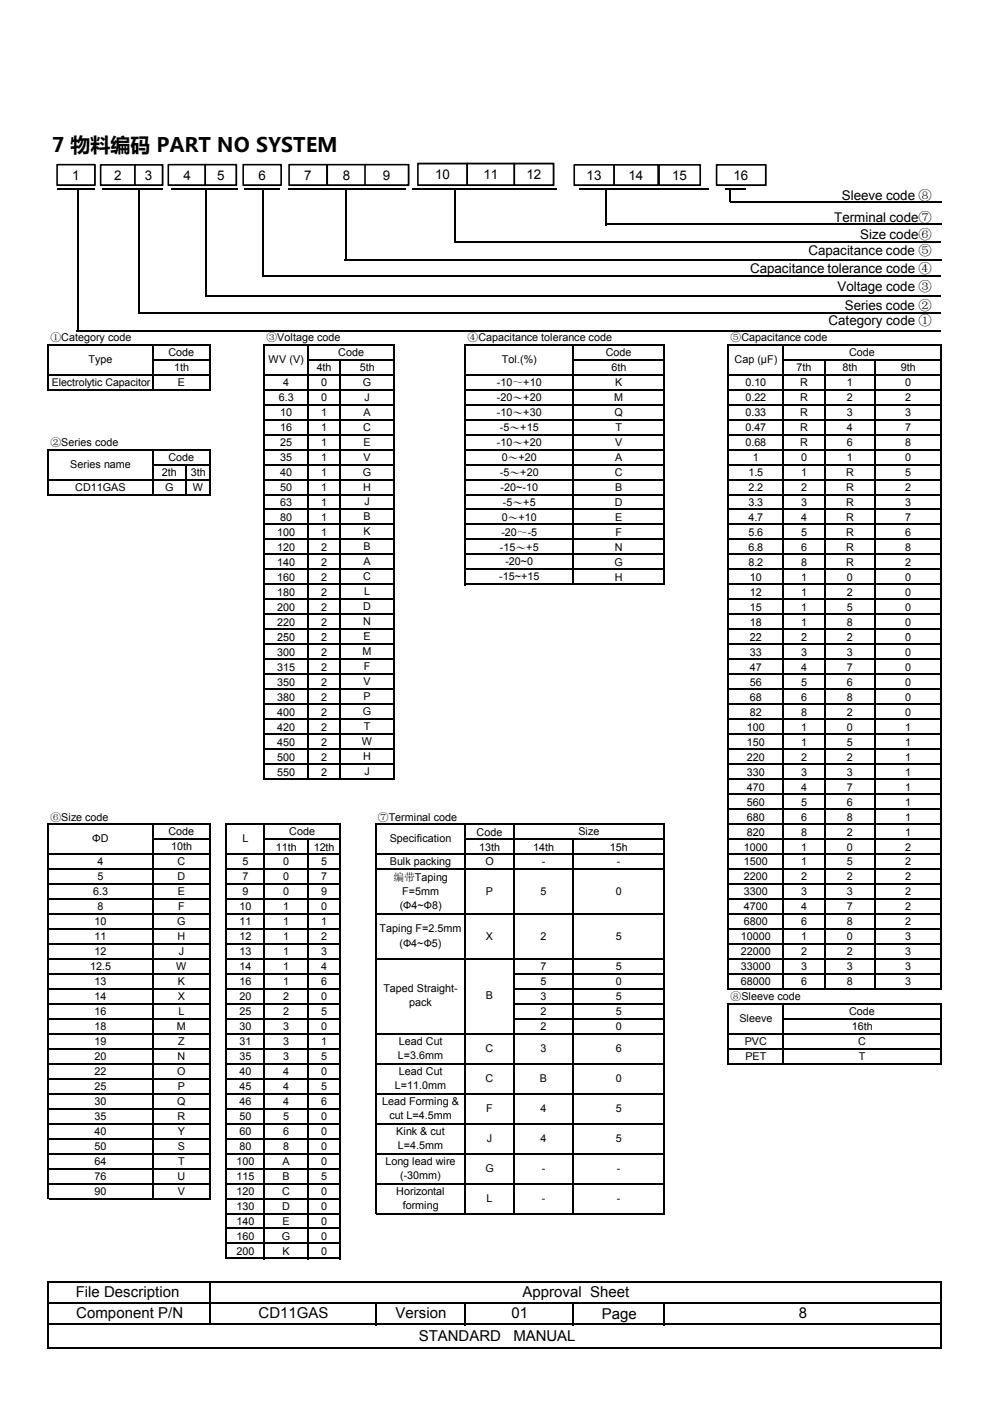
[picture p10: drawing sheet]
<svg xmlns="http://www.w3.org/2000/svg" width="210mm" height="297mm" viewBox="0 0 210 297" stroke-linecap="round" stroke-linejoin="round" font-family="sans-serif">
<defs><g id="words">
<text font-size="4.2" x="11" y="32.3">7 物料编码 PART NO SYSTEM</text>
<g font-size="3.2">
<text x="16" y="275">File Description</text>
<text x="110.8" y="275">Approval Sheet</text>
<text x="16.2" y="279.5">Component P/N</text>
<text x="54.8" y="279.5">CD11GAS</text>
<text x="83.9" y="279.5">Version</text>
<text x="108.5" y="279.5">01</text>
<text x="127.6" y="279.6">Page</text>
<text x="169.4" y="279.5">8</text>
<text x="88.8" y="284.3">STANDARD</text>
<text x="108.9" y="284.3">MANUAL</text>
</g>
<g font-size="2.8">
<text x="15.3" y="38.1">1</text>
<text x="24.2" y="38.1">2</text>
<text x="30.7" y="38.1">3</text>
<text x="38.9" y="38.1">4</text>
<text x="46" y="38.1">5</text>
<text x="54.8" y="38.1">6</text>
<text x="64.5" y="38.1">7</text>
<text x="72.7" y="38.1">8</text>
<text x="81.2" y="38.1">9</text>
<text x="92.2" y="38">10</text>
<text x="102.5" y="38">11</text>
<text x="111.6" y="38">12</text>
<text x="124.4" y="38.1">13</text>
<text x="133.3" y="38.1">14</text>
<text x="142.5" y="38.1">15</text>
<text x="155.5" y="38.1">16</text>
<text x="176.9" y="47">Terminal code⑦</text>
<text x="178.5" y="42.3">Sleeve code ⑧</text>
<text x="182.4" y="50.6">Size code⑥</text>
<text x="159" y="57.8">Capacitance tolerance code ④</text>
<text x="171.4" y="54.1">Capacitance code ⑤</text>
<text x="177.5" y="61.8">Voltage code ③</text>
<text x="179.1" y="65.8">Series code ②</text>
<text x="175.7" y="69">Category code ①</text>
</g>
<g font-size="2.3">
<text x="10.7" y="72.4">①Category code</text>
<text x="18.8" y="76.9">Type</text>
<text x="35.7" y="75.4">Code</text>
<text x="56.5" y="72.4">③Voltage code</text>
<text x="56.9" y="76.9">WV (V)</text>
<text x="71.7" y="75.4">Code</text>
<text x="99.1" y="72.4">④Capacitance tolerance code</text>
<text x="106.4" y="76.9">Tol.(%)</text>
<text x="128.4" y="75.5">Code</text>
<text x="154.9" y="72.4">⑤Capacitance code</text>
<text x="155.7" y="76.9">Cap (µF)</text>
<text x="180" y="75.4">Code</text>
<text x="36.9" y="78.6">1th</text>
<text x="37.7" y="81.8">E</text>
<text x="60" y="81.9">4</text>
<text x="67.1" y="78.7">4th</text>
<text x="68.1" y="81.9">0</text>
<text x="76.3" y="78.6">5th</text>
<text x="77" y="81.8">G</text>
<text x="105.4" y="81.9">-10～+10</text>
<text x="129.6" y="78.7">6th</text>
<text x="130.4" y="81.9">K</text>
<text x="158" y="81.9">0.10</text>
<text x="168.9" y="78.7">7th</text>
<text x="169.7" y="81.9">R</text>
<text x="178.6" y="78.7">8th</text>
<text x="179.6" y="81.9">1</text>
<text x="191" y="78.7">9th</text>
<text x="191.9" y="81.9">0</text>
<text x="59.1" y="85">6.3</text>
<text x="59.4" y="88.2">10</text>
<text x="68.1" y="85">0</text>
<text x="68.1" y="88.2">1</text>
<text x="77.1" y="88.1">A</text>
<text x="77.3" y="84.9">J</text>
<text x="105.4" y="85.1">-20～+20</text>
<text x="105.4" y="88.3">-10～+30</text>
<text x="130.2" y="85">M</text>
<text x="130.3" y="88.2">Q</text>
<text x="158" y="85">0.22</text>
<text x="158" y="88.2">0.33</text>
<text x="169.7" y="85">R</text>
<text x="169.7" y="88.2">R</text>
<text x="179.6" y="85">2</text>
<text x="179.6" y="88.2">3</text>
<text x="191.9" y="85">2</text>
<text x="191.9" y="88.2">3</text>
<text x="10.7" y="94.6">②Series code</text>
<text x="59.4" y="91.4">16</text>
<text x="59.4" y="94.6">25</text>
<text x="68.1" y="91.4">1</text>
<text x="68.1" y="94.6">1</text>
<text x="77" y="91.3">C</text>
<text x="77.1" y="94.5">E</text>
<text x="105.4" y="94.6">-10～+20</text>
<text x="106" y="91.4">-5～+15</text>
<text x="130.4" y="94.6">V</text>
<text x="130.5" y="91.4">T</text>
<text x="158" y="91.4">0.47</text>
<text x="158" y="94.6">0.68</text>
<text x="169.7" y="91.4">R</text>
<text x="169.7" y="94.6">R</text>
<text x="179.6" y="91.4">4</text>
<text x="179.6" y="94.6">6</text>
<text x="191.9" y="91.4">7</text>
<text x="191.9" y="94.6">8</text>
<text x="14.9" y="99.1">Series name</text>
<text x="34.3" y="100.9">2th</text>
<text x="35.7" y="97.6">Code</text>
<text x="40.4" y="100.9">3th</text>
<text x="59.4" y="97.7">35</text>
<text x="59.4" y="100.9">40</text>
<text x="68.1" y="97.7">1</text>
<text x="68.1" y="100.9">1</text>
<text x="77" y="100.8">G</text>
<text x="77.1" y="97.6">V</text>
<text x="106" y="101">-5～+20</text>
<text x="106.4" y="97.8">0～+20</text>
<text x="130.3" y="100.9">C</text>
<text x="130.4" y="97.7">A</text>
<text x="158.7" y="100.9">1.5</text>
<text x="159.6" y="97.7">1</text>
<text x="169.8" y="97.7">0</text>
<text x="169.8" y="100.9">1</text>
<text x="179.4" y="100.9">R</text>
<text x="179.6" y="97.7">1</text>
<text x="191.9" y="97.7">0</text>
<text x="191.9" y="100.9">5</text>
<text x="16" y="104.1">CD11GAS</text>
<text x="35" y="104.1">G</text>
<text x="40.9" y="104.1">W</text>
<text x="59.4" y="104.1">50</text>
<text x="59.4" y="107.3">63</text>
<text x="68.1" y="104.1">1</text>
<text x="68.1" y="107.3">1</text>
<text x="77" y="104">H</text>
<text x="77.3" y="107.2">J</text>
<text x="106.1" y="104">-20~-10</text>
<text x="106.6" y="107.3">-5～+5</text>
<text x="130.3" y="107.3">D</text>
<text x="130.4" y="104.1">B</text>
<text x="158.7" y="104.1">2.2</text>
<text x="158.7" y="107.3">3.3</text>
<text x="169.8" y="104.1">2</text>
<text x="169.8" y="107.3">3</text>
<text x="179.4" y="104.1">R</text>
<text x="179.4" y="107.3">R</text>
<text x="191.9" y="104.1">2</text>
<text x="191.9" y="107.3">3</text>
<text x="58.8" y="113.6">100</text>
<text x="59.4" y="110.4">80</text>
<text x="68.1" y="110.4">1</text>
<text x="68.1" y="113.6">1</text>
<text x="77.1" y="113.5">K</text>
<text x="77.1" y="110.3">B</text>
<text x="106.3" y="113.7">-20～-5</text>
<text x="106.4" y="110.5">0～+10</text>
<text x="130.4" y="110.4">E</text>
<text x="130.5" y="113.6">F</text>
<text x="158.7" y="110.4">4.7</text>
<text x="158.7" y="113.6">5.6</text>
<text x="169.8" y="110.4">4</text>
<text x="169.8" y="113.6">5</text>
<text x="179.4" y="110.4">R</text>
<text x="179.4" y="113.6">R</text>
<text x="191.9" y="110.4">7</text>
<text x="191.9" y="113.6">6</text>
<text x="58.8" y="116.8">120</text>
<text x="58.8" y="120">140</text>
<text x="68.1" y="116.8">2</text>
<text x="68.1" y="120">2</text>
<text x="77.1" y="116.7">B</text>
<text x="77.1" y="119.9">A</text>
<text x="106" y="116.8">-15～+5</text>
<text x="107.1" y="119.9">-20~0</text>
<text x="130.3" y="120">G</text>
<text x="130.3" y="116.8">N</text>
<text x="158.7" y="116.8">6.8</text>
<text x="158.7" y="120">8.2</text>
<text x="169.8" y="116.8">6</text>
<text x="169.8" y="120">8</text>
<text x="179.4" y="116.8">R</text>
<text x="179.4" y="120">R</text>
<text x="191.9" y="116.8">8</text>
<text x="191.9" y="120">2</text>
<text x="58.8" y="123.1">160</text>
<text x="68.1" y="123.1">2</text>
<text x="77" y="123">C</text>
<text x="105.8" y="123">-15~+15</text>
<text x="130.3" y="123.1">H</text>
<text x="159" y="123.1">10</text>
<text x="169.8" y="123.1">1</text>
<text x="179.6" y="123.1">0</text>
<text x="191.9" y="123.1">0</text>
<text x="58.8" y="126.3">180</text>
<text x="58.8" y="129.5">200</text>
<text x="68.1" y="126.3">2</text>
<text x="68.1" y="129.5">2</text>
<text x="77" y="129.4">D</text>
<text x="77.2" y="126.2">L</text>
<text x="159" y="126.3">12</text>
<text x="159" y="129.5">15</text>
<text x="169.8" y="126.3">1</text>
<text x="169.8" y="129.5">1</text>
<text x="179.6" y="126.3">2</text>
<text x="179.6" y="129.5">5</text>
<text x="191.9" y="126.3">0</text>
<text x="191.9" y="129.5">0</text>
<text x="58.8" y="132.7">220</text>
<text x="58.8" y="135.8">250</text>
<text x="68.1" y="132.7">2</text>
<text x="68.1" y="135.8">2</text>
<text x="77" y="132.6">N</text>
<text x="77.1" y="135.7">E</text>
<text x="159" y="132.7">18</text>
<text x="159" y="135.8">22</text>
<text x="169.8" y="132.7">1</text>
<text x="169.8" y="135.8">2</text>
<text x="179.6" y="132.7">8</text>
<text x="179.6" y="135.8">2</text>
<text x="191.9" y="132.7">0</text>
<text x="191.9" y="135.8">0</text>
<text x="58.8" y="139.1">300</text>
<text x="58.8" y="142.2">315</text>
<text x="68.1" y="139.1">2</text>
<text x="68.1" y="142.2">2</text>
<text x="76.9" y="139">M</text>
<text x="77.1" y="142.1">F</text>
<text x="159" y="139.1">33</text>
<text x="159" y="142.2">47</text>
<text x="169.8" y="139.1">3</text>
<text x="169.8" y="142.2">4</text>
<text x="179.6" y="139.1">3</text>
<text x="179.6" y="142.2">7</text>
<text x="191.9" y="139.1">0</text>
<text x="191.9" y="142.2">0</text>
<text x="58.8" y="145.4">350</text>
<text x="58.8" y="148.6">380</text>
<text x="68.1" y="145.4">2</text>
<text x="68.1" y="148.6">2</text>
<text x="77.1" y="145.3">V</text>
<text x="77.1" y="148.5">P</text>
<text x="159" y="145.4">56</text>
<text x="159" y="148.6">68</text>
<text x="169.8" y="145.4">5</text>
<text x="169.8" y="148.6">6</text>
<text x="179.6" y="145.4">6</text>
<text x="179.6" y="148.6">8</text>
<text x="191.9" y="145.4">0</text>
<text x="191.9" y="148.6">0</text>
<text x="58.8" y="151.8">400</text>
<text x="58.8" y="154.9">420</text>
<text x="68.1" y="151.8">2</text>
<text x="68.1" y="154.9">2</text>
<text x="77" y="151.7">G</text>
<text x="77.1" y="154.8">T</text>
<text x="158.4" y="154.9">100</text>
<text x="159" y="151.8">82</text>
<text x="169.8" y="151.8">8</text>
<text x="169.8" y="154.9">1</text>
<text x="179.6" y="151.8">2</text>
<text x="179.6" y="154.9">0</text>
<text x="191.9" y="151.8">0</text>
<text x="191.9" y="154.9">1</text>
<text x="58.8" y="158.1">450</text>
<text x="58.8" y="161.3">500</text>
<text x="68.1" y="158.1">2</text>
<text x="68.1" y="161.3">2</text>
<text x="76.7" y="158">W</text>
<text x="77" y="161.2">H</text>
<text x="158.4" y="158.1">150</text>
<text x="158.4" y="161.3">220</text>
<text x="169.8" y="158.1">1</text>
<text x="169.8" y="161.3">2</text>
<text x="179.6" y="158.1">5</text>
<text x="179.6" y="161.3">2</text>
<text x="191.9" y="158.1">1</text>
<text x="191.9" y="161.3">1</text>
<text x="58.8" y="164.5">550</text>
<text x="68.1" y="164.5">2</text>
<text x="77.3" y="164.4">J</text>
<text x="158.4" y="164.5">330</text>
<text x="158.4" y="167.6">470</text>
<text x="169.8" y="164.5">3</text>
<text x="169.8" y="167.6">4</text>
<text x="179.6" y="164.5">3</text>
<text x="179.6" y="167.6">7</text>
<text x="191.9" y="164.5">1</text>
<text x="191.9" y="167.6">1</text>
<text x="158.4" y="170.8">560</text>
<text x="158.4" y="174">680</text>
<text x="169.8" y="170.8">5</text>
<text x="169.8" y="174">6</text>
<text x="179.6" y="170.8">6</text>
<text x="179.6" y="174">8</text>
<text x="191.9" y="170.8">1</text>
<text x="191.9" y="174">1</text>
<text x="10.7" y="174">⑥Size code</text>
<text x="19.6" y="178.5">ΦD</text>
<text x="35.7" y="177.1">Code</text>
<text x="51.4" y="178.5">L</text>
<text x="61.3" y="177.1">Code</text>
<text x="80.1" y="174">⑦Terminal code</text>
<text x="82.6" y="178.5">Specification</text>
<text x="101" y="177.2">Code</text>
<text x="122.6" y="177.1">Size</text>
<text x="158.4" y="177.2">820</text>
<text x="169.8" y="177.2">8</text>
<text x="179.6" y="177.2">2</text>
<text x="191.9" y="177.2">1</text>
<text x="20.7" y="183.5">4</text>
<text x="36.3" y="180.2">10th</text>
<text x="37.6" y="183.4">C</text>
<text x="51.4" y="183.5">5</text>
<text x="58.5" y="180.3">11th</text>
<text x="60" y="183.5">0</text>
<text x="66.5" y="180.3">12th</text>
<text x="68.1" y="183.5">5</text>
<text x="82.7" y="183.4">Bulk packing</text>
<text x="101.6" y="180.3">13th</text>
<text x="102.9" y="183.5">O</text>
<text x="113" y="180.3">14th</text>
<text x="114.9" y="183.5">-</text>
<text x="129.3" y="180.3">15h</text>
<text x="130.8" y="183.5">-</text>
<text x="157.7" y="180.3">1000</text>
<text x="157.7" y="183.5">1500</text>
<text x="169.8" y="180.3">1</text>
<text x="169.8" y="183.5">1</text>
<text x="179.6" y="180.3">0</text>
<text x="179.6" y="183.5">5</text>
<text x="191.9" y="180.3">2</text>
<text x="191.9" y="183.5">2</text>
<text x="19.7" y="189.9">6.3</text>
<text x="20.7" y="186.7">5</text>
<text x="37.6" y="186.6">D</text>
<text x="37.7" y="189.8">E</text>
<text x="51.4" y="186.7">7</text>
<text x="51.4" y="189.9">9</text>
<text x="60" y="186.7">0</text>
<text x="60" y="189.9">0</text>
<text x="68.1" y="186.7">7</text>
<text x="68.1" y="189.9">9</text>
<text x="83.4" y="186.7">编带Taping</text>
<text x="85.3" y="189.7">F=5mm</text>
<text x="103" y="189.7">P</text>
<text x="114.6" y="189.7">5</text>
<text x="130.6" y="189.7">0</text>
<text x="157.7" y="186.7">2200</text>
<text x="157.7" y="189.9">3300</text>
<text x="169.8" y="186.7">2</text>
<text x="169.8" y="189.9">3</text>
<text x="179.6" y="186.7">2</text>
<text x="179.6" y="189.9">3</text>
<text x="191.9" y="186.7">2</text>
<text x="191.9" y="189.9">2</text>
<text x="20" y="196.2">10</text>
<text x="20.7" y="193">8</text>
<text x="37.6" y="196.1">G</text>
<text x="37.8" y="192.9">F</text>
<text x="50.8" y="193">10</text>
<text x="50.8" y="196.2">11</text>
<text x="60" y="193">1</text>
<text x="60" y="196.2">1</text>
<text x="68.1" y="193">0</text>
<text x="68.1" y="196.2">1</text>
<text x="80.5" y="197.7">Taping F=2.5mm</text>
<text x="84.8" y="192.7">(Ф4~Ф8)</text>
<text x="157.7" y="193">4700</text>
<text x="157.7" y="196.2">6800</text>
<text x="169.8" y="193">4</text>
<text x="169.8" y="196.2">6</text>
<text x="179.6" y="193">7</text>
<text x="179.6" y="196.2">8</text>
<text x="191.9" y="193">2</text>
<text x="191.9" y="196.2">2</text>
<text x="20" y="199.4">11</text>
<text x="20" y="202.6">12</text>
<text x="37.6" y="199.3">H</text>
<text x="37.9" y="202.5">J</text>
<text x="50.8" y="199.4">12</text>
<text x="50.8" y="202.6">13</text>
<text x="60" y="199.4">1</text>
<text x="60" y="202.6">1</text>
<text x="68.1" y="199.4">2</text>
<text x="68.1" y="202.6">3</text>
<text x="84.7" y="200.7">(Ф4~Ф5)</text>
<text x="103" y="199.2">X</text>
<text x="114.6" y="199.2">2</text>
<text x="130.6" y="199.2">5</text>
<text x="157.1" y="199.4">10000</text>
<text x="157.1" y="202.6">22000</text>
<text x="169.8" y="199.4">1</text>
<text x="169.8" y="202.6">2</text>
<text x="179.6" y="199.4">0</text>
<text x="179.6" y="202.6">2</text>
<text x="191.9" y="199.4">3</text>
<text x="191.9" y="202.6">3</text>
<text x="19.1" y="205.7">12.5</text>
<text x="20" y="208.9">13</text>
<text x="37.3" y="205.6">W</text>
<text x="37.7" y="208.8">K</text>
<text x="50.8" y="205.7">14</text>
<text x="50.8" y="208.9">16</text>
<text x="60" y="205.7">1</text>
<text x="60" y="208.9">1</text>
<text x="68.1" y="205.7">4</text>
<text x="68.1" y="208.9">6</text>
<text x="114.6" y="205.7">7</text>
<text x="114.6" y="208.9">5</text>
<text x="130.6" y="205.7">5</text>
<text x="130.6" y="208.9">0</text>
<text x="157.1" y="205.7">33000</text>
<text x="157.1" y="208.9">68000</text>
<text x="169.8" y="205.7">3</text>
<text x="169.8" y="208.9">6</text>
<text x="179.6" y="205.7">3</text>
<text x="179.6" y="208.9">8</text>
<text x="191.9" y="205.7">3</text>
<text x="191.9" y="208.9">3</text>
<text x="20" y="212.1">14</text>
<text x="20" y="215.3">16</text>
<text x="37.7" y="212">X</text>
<text x="37.8" y="215.2">L</text>
<text x="50.8" y="212.1">20</text>
<text x="50.8" y="215.3">25</text>
<text x="60" y="212.1">2</text>
<text x="60" y="215.3">2</text>
<text x="68.1" y="212.1">0</text>
<text x="68.1" y="215.3">5</text>
<text x="81.3" y="210.4">Taped Straight-</text>
<text x="86.7" y="213.4">pack</text>
<text x="103" y="211.9">B</text>
<text x="114.6" y="212.1">3</text>
<text x="114.6" y="215.3">2</text>
<text x="130.6" y="212.1">5</text>
<text x="130.6" y="215.3">5</text>
<text x="154.9" y="212.1">⑧Sleeve code</text>
<text x="180" y="215.2">Code</text>
<text x="20" y="218.4">18</text>
<text x="20" y="221.6">19</text>
<text x="37.5" y="218.3">M</text>
<text x="37.8" y="221.5">Z</text>
<text x="50.8" y="218.4">30</text>
<text x="50.8" y="221.6">31</text>
<text x="60" y="218.4">3</text>
<text x="60" y="221.6">3</text>
<text x="68.1" y="218.4">0</text>
<text x="68.1" y="221.6">1</text>
<text x="84.6" y="221.5">Lead Cut</text>
<text x="114.6" y="218.4">2</text>
<text x="130.6" y="218.4">0</text>
<text x="156.8" y="216.6">Sleeve</text>
<text x="157.9" y="221.6">PVC</text>
<text x="180.6" y="218.3">16th</text>
<text x="181.9" y="221.5">C</text>
<text x="20" y="224.8">20</text>
<text x="20" y="228">22</text>
<text x="37.6" y="227.9">O</text>
<text x="37.6" y="224.7">N</text>
<text x="50.8" y="224.8">35</text>
<text x="50.8" y="228">40</text>
<text x="60" y="224.8">3</text>
<text x="60" y="228">4</text>
<text x="68.1" y="224.8">5</text>
<text x="68.1" y="228">0</text>
<text x="84.4" y="224.5">L=3.6mm</text>
<text x="84.6" y="227.9">Lead Cut</text>
<text x="103" y="223">C</text>
<text x="114.6" y="223">3</text>
<text x="130.6" y="223">6</text>
<text x="158" y="224.8">PET</text>
<text x="182.1" y="224.7">T</text>
<text x="20" y="231.1">25</text>
<text x="37.7" y="231">P</text>
<text x="50.8" y="231.1">45</text>
<text x="60" y="231.1">4</text>
<text x="68.1" y="231.1">5</text>
<text x="83.7" y="230.9">L=11.0mm</text>
<text x="103" y="229.3">C</text>
<text x="114.5" y="229.3">B</text>
<text x="130.6" y="229.3">0</text>
<text x="20" y="234.3">30</text>
<text x="20" y="237.5">35</text>
<text x="37.6" y="234.2">Q</text>
<text x="37.6" y="237.4">R</text>
<text x="50.8" y="234.3">46</text>
<text x="50.8" y="237.5">50</text>
<text x="60" y="234.3">4</text>
<text x="60" y="237.5">5</text>
<text x="68.1" y="234.3">6</text>
<text x="68.1" y="237.5">0</text>
<text x="81" y="234.2">Lead Forming &amp;</text>
<text x="82.5" y="237.2">cut L=4.5mm</text>
<text x="103.1" y="235.7">F</text>
<text x="114.6" y="235.7">4</text>
<text x="130.6" y="235.7">5</text>
<text x="20" y="240.7">40</text>
<text x="20" y="243.8">50</text>
<text x="37.7" y="240.6">Y</text>
<text x="37.7" y="243.7">S</text>
<text x="50.8" y="240.7">60</text>
<text x="50.8" y="243.8">80</text>
<text x="60" y="240.7">6</text>
<text x="60" y="243.8">8</text>
<text x="68.1" y="240.7">0</text>
<text x="68.1" y="243.8">0</text>
<text x="84" y="240.6">Kink &amp; cut</text>
<text x="84.4" y="243.6">L=4.5mm</text>
<text x="103.2" y="242">J</text>
<text x="114.6" y="242">4</text>
<text x="130.6" y="242">5</text>
<text x="20" y="247">64</text>
<text x="20" y="250.2">76</text>
<text x="37.6" y="250.1">U</text>
<text x="37.8" y="246.9">T</text>
<text x="50.1" y="247">100</text>
<text x="50.1" y="250.2">115</text>
<text x="59.9" y="247">A</text>
<text x="59.9" y="250.2">B</text>
<text x="68.1" y="247">0</text>
<text x="68.1" y="250.2">5</text>
<text x="81.7" y="246.9">Long lead wire</text>
<text x="84.8" y="249.9">(-30mm)</text>
<text x="102.9" y="248.4">G</text>
<text x="114.9" y="248.4">-</text>
<text x="130.8" y="248.4">-</text>
<text x="20" y="253.4">90</text>
<text x="37.7" y="253.3">V</text>
<text x="50.1" y="253.4">120</text>
<text x="50.1" y="256.5">130</text>
<text x="59.9" y="253.4">C</text>
<text x="59.9" y="256.5">D</text>
<text x="68.1" y="253.4">0</text>
<text x="68.1" y="256.5">0</text>
<text x="84" y="253.3">Horizontal</text>
<text x="85.4" y="256.3">forming</text>
<text x="103.2" y="254.7">L</text>
<text x="114.9" y="254.7">-</text>
<text x="130.8" y="254.7">-</text>
<text x="50.1" y="259.7">140</text>
<text x="50.1" y="262.9">160</text>
<text x="59.8" y="262.9">G</text>
<text x="59.9" y="259.7">E</text>
<text x="68.1" y="259.7">0</text>
<text x="68.1" y="262.9">0</text>
<text x="50.1" y="266.1">200</text>
<text x="59.9" y="266.1">K</text>
<text x="68.1" y="266.1">0</text>
</g>
<text font-size="2.2" x="11" y="81.8">Electrolytic Capacitor</text>
</g></defs>
<g fill="none" stroke="#000" stroke-width=".34">
<path d="M12.1 40.1h8.1M16.5 40.1v30M21.6 40.1h12.9M29.4 40.1v26.2h170.2M36.2 40.1h14.1M43.7 40.1v22.7M51.8 40.1h7.6M55.7 58.6h143.9M73 55.1h126.7M96.4 51.3h103.2M122.7 40.1h27.5M128.5 47.5h71.1"/>
<path d="M153.9 40.1h4.3M154.8 42.8h44.8M154.9 40.2v2.5M10.2 72.9v9.9M10.4 73.1h34.3M10.4 79.4h34.3M32.3 73.3v9.5M32.5 76.3h12.2M44 62.8h155.6M44.5 73.3v9.5M56 72.9v61.3M56.2 73.1h27.5"/>
<path d="M56.2 79.4h27.5M65.3 73.3v60.9M65.4 76.3h18.3M72.1 76.4v57.8M83.5 73.3v60.9M98.6 72.9v51.2M98.8 73.1h42.1M98.8 79.4h42.1M121.5 73.3v50.8M121.7 76.3h19.2M140.8 73.3v50.8M154.4 72.9v61.3"/>
<path d="M154.6 73.1h45M154.6 79.4h45M166.1 73.3v60.9M166.2 76.3h33.4M174.8 76.4v57.8M185.5 76.4v57.8M199.4 73.3v60.9M10.2 95.2v9.8M10.4 82.6h34.3M10.4 95.3h34.3M32.3 95.5v9.5M32.5 98.5h12.2"/>
<path d="M39.4 98.7v6.3M44.5 95.5v9.5M56.2 82.6h27.5M56.2 85.8h27.5M56.2 89h27.5M56.2 92.1h27.5M56.2 95.3h27.5M56.2 98.5h27.5M98.8 82.6h42.1M98.8 85.8h42.1M98.8 89h42.1M98.8 92.1h42.1"/>
<path d="M98.8 95.3h42.1M98.8 98.5h42.1M154.6 82.6h45M154.6 85.8h45M154.6 89h45M154.6 92.1h45M154.6 95.3h45M154.6 98.5h45M10.4 101.7h34.3M10.4 104.8h34.3M56.2 101.7h27.5M56.2 104.8h27.5"/>
<path d="M56.2 108h27.5M56.2 111.2h27.5M56.2 114.4h27.5M56.2 117.5h27.5M98.8 101.7h42.1M98.8 104.8h42.1M98.8 108h42.1M98.8 111.2h42.1M98.8 114.4h42.1M98.8 117.5h42.1M154.6 101.7h45M154.6 104.8h45"/>
<path d="M154.6 108h45M154.6 111.2h45M154.6 114.4h45M154.6 117.5h45M56.2 120.7h27.5M56.2 123.9h27.5M56.2 127.1h27.5M56.2 130.2h27.5M56.2 133.4h27.5M98.8 120.7h42.1M98.8 123.9h42.1M154.6 120.7h45"/>
<path d="M154.6 123.9h45M154.6 127.1h45M154.6 130.2h45M154.6 133.4h45"/>
</g>
<path d="M55.7 40.1v18.5M73.3 40.1v15M96.4 40.1v11.2M128.5 40.1v7.7M16.2 70.1h183.4" fill="none" stroke="#000" stroke-width=".38"/>
<path d="M12.1 34.9h8v4.4h-8z" fill="#fff"/>
<path d="M12 34.8h8.3v4.6h-8.3zM12.1 35.1l.2-.2v4.4l-.2-.2h8l-.2 .2v-4.4l.2 .2z" fill="#000"/>
<path d="M21.3 35h7.3v4.3h-7.3z" fill="#fff"/>
<path d="M21.2 34.8h7.5v4.6h-7.5zM21.3 35.1l.2-.1v4.3l-.2-.2h7.3l-.2 .2v-4.3l.2 .1z" fill="#000"/>
<path d="M28.6 35h5.9v4.3h-5.9z" fill="#fff"/>
<path d="M28.5 34.8h6.1v4.6h-6.1zM28.6 35.1l.2-.1v4.3l-.2-.2h5.9l-.2 .2v-4.3l.2 .1z" fill="#000"/>
<path d="M35.7 34.9h8v4.4h-8z" fill="#fff"/>
<path d="M35.6 34.8h8.3v4.6h-8.3zM35.7 35.1l.2-.2v4.4l-.2-.2h8l-.1 .2v-4.4l.1 .2z" fill="#000"/>
<path d="M43.5 34.9h6.6v4.4h-6.6z" fill="#fff"/>
<path d="M43.4 34.8h6.8v4.6h-6.8zM43.5 35.1l.2-.2v4.4l-.2-.2h6.6l-.2 .2v-4.4l.2 .2z" fill="#000"/>
<path d="M51.6 34.9h8v4.4h-8z" fill="#fff"/>
<path d="M51.4 34.8h8.3v4.6h-8.3zM51.6 35.1l.1-.2v4.4l-.1-.2h8l-.2 .2v-4.4l.2 .2z" fill="#000"/>
<path d="M61.3 34.9h8v4.4h-8z" fill="#fff"/>
<path d="M61.2 34.8h8.3v4.6h-8.3zM61.3 35.1l.2-.2v4.4l-.2-.2h8l-.1 .2v-4.4l.1 .2z" fill="#000"/>
<path d="M69.3 34.9h8.3v4.4h-8.3z" fill="#fff"/>
<path d="M69.2 34.8h8.6v4.6h-8.6zM69.3 35.1l.3-.2v4.4l-.3-.2h8.3l-.1 .2v-4.4l.1 .2z" fill="#000"/>
<path d="M88.6 34.7h10.5v4.6h-10.5z" fill="#fff"/>
<path d="M88.5 34.5h10.7v4.9h-10.7zM88.8 34.7v4.6l-.2-.2h10.5l-.2 .2v-4.6l.2 .2h-10.5z" fill="#000"/>
<path d="M99.1 34.7h10v4.6h-10z" fill="#fff"/>
<path d="M98.9 34.5h10.3v4.9h-10.3zM99.2 34.7v4.6l-.1-.2h10l-.2 .2v-4.6l.2 .2h-10z" fill="#000"/>
<path d="M109.1 34.7h8.2v4.6h-8.2z" fill="#fff"/>
<path d="M108.9 34.5h8.6v4.9h-8.6zM109.2 34.7v4.6l-.1-.2h8.2l-.1 .2v-4.6l.1 .2h-8.2z" fill="#000"/>
<path d="M77.4 34.9h9.3v4.4h-9.3z" fill="#fff"/>
<path d="M77.3 34.8h9.5v4.6h-9.5zM77.4 35.1l.2-.2v4.4l-.2-.2h9.3l-.3 .2v-4.4l.3 .2z" fill="#000"/>
<path d="M121.8 35h8.4v4.3h-8.4z" fill="#fff"/>
<path d="M121.6 34.8h8.7v4.6h-8.7zM121.8 35.1l.1-.1v4.3l-.1-.2h8.4l-.2 .2v-4.3l.2 .1z" fill="#000"/>
<path d="M130.2 35h9.3v4.3h-9.3z" fill="#fff"/>
<path d="M130.1 34.8h9.5v4.6h-9.5zM130.2 35.1l.2-.1v4.3l-.2-.2h9.3l-.1 .2v-4.3l.1 .1z" fill="#000"/>
<path d="M139.7 35h8.8v4.3h-8.8z" fill="#fff"/>
<path d="M139.6 34.8h9v4.6h-9zM139.7 35.1l.2-.1v4.3l-.2-.2h8.8l-.2 .2v-4.3l.2 .1z" fill="#000"/>
<path d="M151.9 35h10.4v4.2h-10.4z" fill="#fff"/>
<path d="M151.8 34.8h10.7v4.6h-10.6l-.1-.2zM151.9 35.1l.2-.1v4.2l-.2-.1h10.4l-.1 .1v-4.2l.1 .1z" fill="#000"/>
<path d="M61 40.1h24.9M87.4 40.1h30.7" fill="none" stroke="#000" stroke-width=".34"/>
<g fill="#fff">
<path d="M10.4 134.2h45.6v31.1h-45.6z"/>
<path d="M83.5 134.2h70.9v31.1h-70.9z"/>
<path d="M10.4 165.2h144v9.6h-144z"/>
<path d="M72.1 174.7h7.6v3.3h-7.6z"/>
<path d="M140.8 174.7h13.6v3.3h-13.6z"/>
<path d="M44.5 177.9h3.5v3.2h-3.5z"/>
<path d="M72.1 177.9h7.6v3.2h-7.6z"/>
<path d="M140.8 177.9h13.6v3.2h-13.6z"/>
<path d="M44.5 181.1h3.5v3.2h-3.5z"/>
<path d="M72.1 181.1h7.6v3.2h-7.6z"/>
<path d="M140.8 181.1h13.6v3.2h-13.6z"/>
<path d="M44.5 184.3h3.5v3.2h-3.5z"/>
<path d="M72.1 184.3h7.6v3.2h-7.6z"/>
<path d="M140.8 184.3h13.6v3.2h-13.6z"/>
<path d="M44.5 187.4h3.5v3.3h-3.5z"/>
<path d="M72.1 187.4h7.6v3.3h-7.6z"/>
<path d="M140.8 187.4h13.6v3.3h-13.6z"/>
<path d="M44.5 190.6h3.5v3.2h-3.5z"/>
<path d="M72.1 190.6h7.6v3.2h-7.6z"/>
<path d="M140.8 190.6h13.6v3.2h-13.6z"/>
<path d="M44.5 193.8h3.5v3.2h-3.5z"/>
<path d="M72.1 193.8h7.6v3.2h-7.6z"/>
<path d="M140.8 193.8h13.6v3.2h-13.6z"/>
<path d="M44.5 197h3.5v3.2h-3.5z"/>
<path d="M72.1 197h7.6v3.2h-7.6z"/>
<path d="M140.8 197h13.6v3.2h-13.6z"/>
<path d="M44.5 200.1h3.5v3.3h-3.5z"/>
<path d="M72.1 200.1h7.6v3.3h-7.6z"/>
<path d="M140.8 200.1h13.6v3.3h-13.6z"/>
<path d="M44.5 203.3h3.5v3.2h-3.5z"/>
<path d="M72.1 203.3h7.6v3.2h-7.6z"/>
<path d="M140.8 203.3h13.6v3.2h-13.6z"/>
<path d="M44.5 206.5h3.5v3.2h-3.5z"/>
<path d="M72.1 206.5h7.6v3.2h-7.6z"/>
<path d="M140.8 206.5h13.6v3.2h-13.6z"/>
<path d="M44.5 209.7h3.5v3.2h-3.5z"/>
<path d="M72.1 209.7h7.6v3.2h-7.6z"/>
<path d="M140.8 209.7h58.7v3.2h-58.7z"/>
<path d="M44.5 212.8h3.5v3.3h-3.5z"/>
<path d="M72.1 212.8h7.6v3.3h-7.6z"/>
<path d="M140.8 212.8h13.6v3.3h-13.6z"/>
<path d="M44.5 216h3.5v3.2h-3.5z"/>
<path d="M72.1 216h7.6v3.2h-7.6z"/>
<path d="M140.8 216h13.6v3.2h-13.6z"/>
<path d="M44.5 219.2h3.5v3.2h-3.5z"/>
<path d="M72.1 219.2h7.6v3.2h-7.6z"/>
<path d="M140.8 219.2h13.6v3.2h-13.6z"/>
<path d="M44.5 222.4h3.5v3.2h-3.5z"/>
<path d="M72.1 222.4h7.6v3.2h-7.6z"/>
<path d="M140.8 222.4h13.6v3.2h-13.6z"/>
<path d="M44.5 225.5h3.5v3.3h-3.5z"/>
<path d="M72.1 225.5h7.6v3.3h-7.6z"/>
<path d="M140.8 225.5h58.7v3.3h-58.7z"/>
<path d="M44.5 228.7h3.5v3.2h-3.5z"/>
<path d="M72.1 228.7h7.6v3.2h-7.6z"/>
<path d="M140.8 228.7h58.7v3.2h-58.7z"/>
<path d="M44.5 231.9h3.5v3.2h-3.5z"/>
<path d="M72.1 231.9h7.6v3.2h-7.6z"/>
<path d="M140.8 231.9h58.7v3.2h-58.7z"/>
<path d="M44.5 235.1h3.5v3.2h-3.5z"/>
<path d="M72.1 235.1h7.6v3.2h-7.6z"/>
<path d="M140.8 235.1h58.7v3.2h-58.7z"/>
<path d="M44.5 238.2h3.5v3.3h-3.5z"/>
<path d="M72.1 238.2h7.6v3.3h-7.6z"/>
<path d="M140.8 238.2h58.7v3.3h-58.7z"/>
<path d="M44.5 241.4h3.5v3.2h-3.5z"/>
<path d="M72.1 241.4h7.6v3.2h-7.6z"/>
<path d="M140.8 241.4h58.7v3.2h-58.7z"/>
<path d="M44.5 244.6h3.5v6.4h-3.5z"/>
<path d="M72.1 244.6h127.4v6.4h-127.4z"/>
<path d="M44.5 250.9h3.5v3.3h-3.5z"/>
<path d="M79.6 250.9h119.9v3.3h-119.9z"/>
<path d="M44.5 254.1h3.5v12.8h-3.5z"/>
<path d="M72.1 254.1h127.4v12.8h-127.4z"/>
<path d="M10.4 266.8h189.1v1.6h-189.1z"/>
</g>
<g fill="none" stroke="#000" stroke-width=".34">
<path d="M56 134.2v31.2M56.2 136.6h27.5M56.2 139.8h27.5M65.3 134.2v31.2M72.1 134.2v31.2M83.5 134.2v31.2M154.4 134.2v75.6M154.6 136.6h45M154.6 139.8h45M166.1 134.2v75.6M174.8 134.2v75.6M185.5 134.2v75.6"/>
<path d="M199.4 134.2v75.6M56.2 143h27.5M56.2 146.2h27.5M56.2 149.3h27.5M56.2 152.5h27.5M56.2 155.7h27.5M56.2 158.9h27.5M154.6 143h45M154.6 146.2h45M154.6 149.3h45M154.6 152.5h45M154.6 155.7h45"/>
<path d="M154.6 158.9h45M10.2 174.6v79.7M10.4 174.7h34.3M32.3 174.9v79.4M32.5 177.9h12.2M44.5 174.9v79.4M48 174.6v92.4M48.1 174.7h24.2M56 174.9v92.1M56.2 162h27.5M56.2 165.2h27.5M56.2 177.9h16.1"/>
<path d="M65.3 178.1v88.9M72.1 174.9v92.1M79.6 174.6v82.9M79.8 174.7h61.1M98.6 174.9v82.6M98.8 177.9h42.1M108.9 174.9v82.6M121.5 178.1v79.4M140.8 174.9v82.6M154.6 162h45M154.6 165.2h45M154.6 174.7h45"/>
<path d="M154.6 177.9h45M154.6 168.4h45M154.6 171.6h45M10.4 181.1h34.3M10.4 184.3h34.3M10.4 187.4h34.3M10.4 190.6h34.3M10.4 193.8h34.3M10.4 197h34.3M48.1 181.1h24.2M48.1 184.3h24.2M48.1 187.4h24.2"/>
<path d="M48.1 190.6h24.2M48.1 193.8h24.2M48.1 197h24.2M79.8 181.1h61.1M79.8 184.3h61.1M79.8 193.8h61.1M154.6 181.1h45M154.6 184.3h45M154.6 187.4h45M154.6 190.6h45M154.6 193.8h45M154.6 197h45"/>
<path d="M10.4 200.1h34.3M10.4 203.3h34.3M10.4 206.5h34.3M10.4 209.7h34.3M10.4 212.8h34.3M10.4 216h34.3M10.4 219.2h34.3M48.1 200.1h24.2M48.1 203.3h24.2M48.1 206.5h24.2M48.1 209.7h24.2M48.1 212.8h24.2"/>
<path d="M48.1 216h24.2M48.1 219.2h24.2M79.8 203.3h61.1M79.8 219.2h61.1M109.1 206.5h31.8M109.1 209.7h31.8M109.1 212.8h31.8M109.1 216h31.8M154.4 212.7v13M154.6 200.1h45M154.6 203.3h45M154.6 206.5h45"/>
<path d="M154.6 209.7h45M154.6 212.8h45M154.6 219.2h45M166.1 213v12.7M166.2 216h33.4M199.4 213v12.7M10.4 222.4h34.3M10.4 225.5h34.3M10.4 228.7h34.3M10.4 231.9h34.3M10.4 235.1h34.3M10.4 238.2h34.3"/>
<path d="M48.1 222.4h24.2M48.1 225.5h24.2M48.1 228.7h24.2M48.1 231.9h24.2M48.1 235.1h24.2M48.1 238.2h24.2M79.8 225.5h61.1M79.8 231.9h61.1M79.8 238.2h61.1M154.6 222.4h45M154.6 225.5h45M10.4 241.4h34.3"/>
<path d="M10.4 244.6h34.3M10.4 247.8h34.3M10.4 250.9h34.3M10.4 254.1h34.3M48.1 241.4h24.2M48.1 244.6h24.2M48.1 247.8h24.2M48.1 250.9h24.2M48.1 254.1h24.2M48.1 257.3h24.2M79.8 244.6h61.1M79.8 250.9h61.1"/>
<path d="M79.8 257.3h61.1M48.1 260.5h24.2M48.1 263.6h24.2M48.1 266.8h24.2"/>
</g>
<g fill="#fff">
<path d="M10.4 268.4h189.1v3.5h-189.1z"/>
<path d="M10.4 271.8h34.2v4.5h-34.2z"/>
<path d="M10.4 276.3h111.2v4.5h-111.2z"/>
<path d="M10.4 280.8h189.1v5.1h-189.1z"/>
</g>
<path d="M10.2 271.6v14.4M10.4 271.8h189.2M10.4 276.3h189.2M44.5 272v9M79.6 276.5v4.5M98.6 276.5v4.5M121.5 276.5v4.5M140.8 276.5v4.5M199.4 272v14M10.4 280.8h189.2M10.4 285.8h189.2" fill="none" stroke="#000" stroke-width=".34"/>
<use href="#words"/>
</svg>
